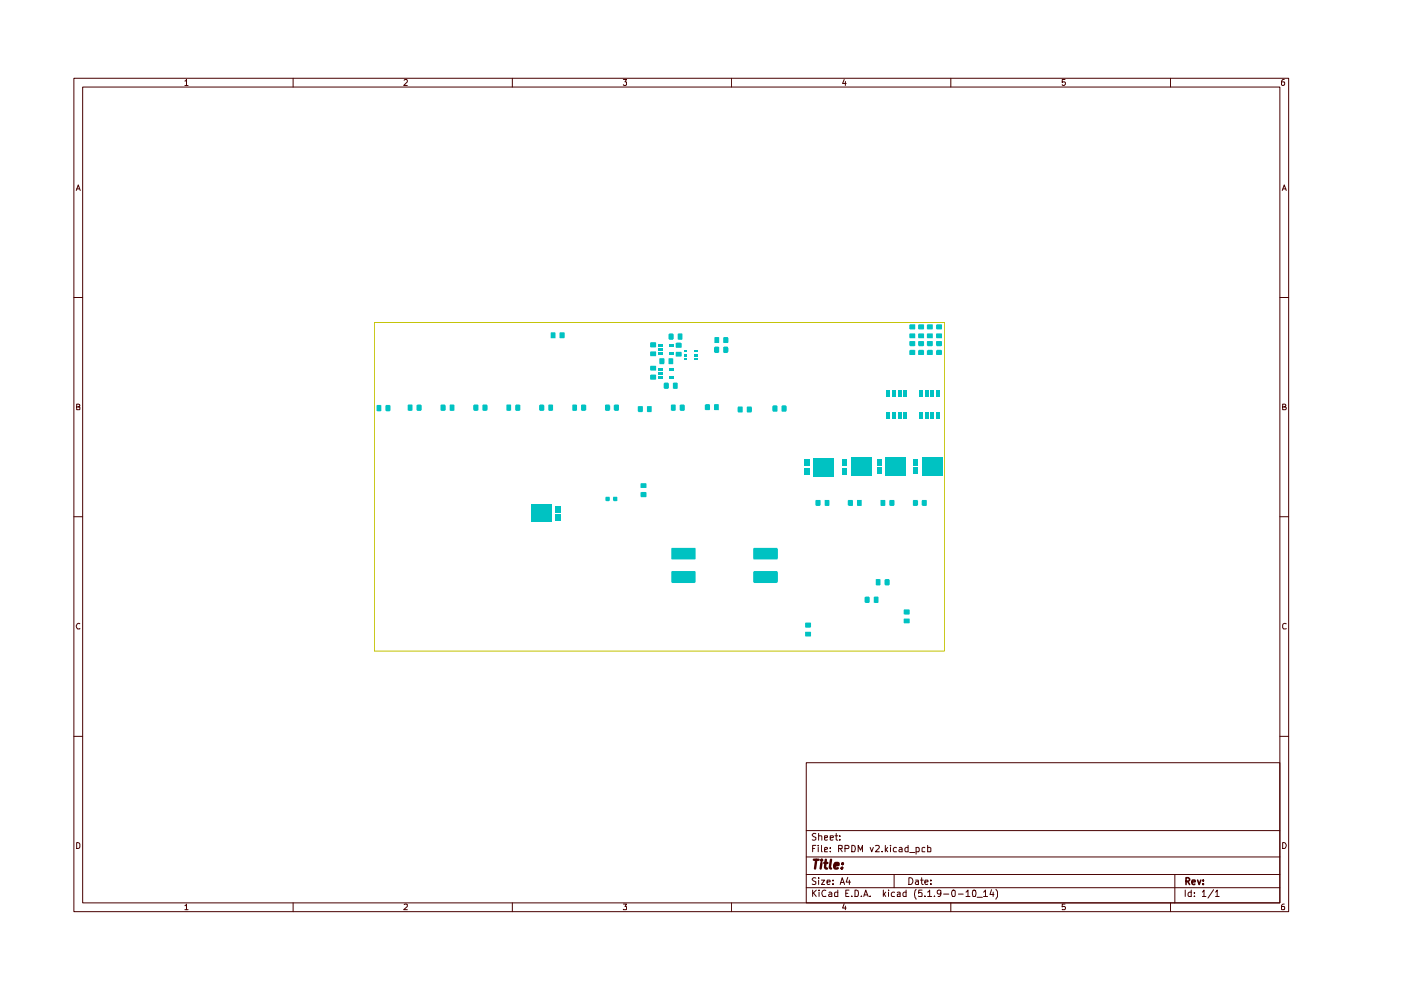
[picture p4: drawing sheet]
<svg xmlns="http://www.w3.org/2000/svg" width="297mm" height="210mm" viewBox="0 0 297 210" stroke-linecap="round" stroke-linejoin="round" font-family="sans-serif">
<g fill="none" stroke="#480000" stroke-width=".21">
<path d="M15.7 16.6h257.5v176.7h-257.5zM17.5 18.5h253.9v172.9h-253.9zM39.2 17.2l.3-.4v1.3M39.2 18.1h.7M62.1 16.6v1.9M85.7 17l.2-.2h.3l.2 .2v.4l-.8 .7h.8M108.6 16.6v1.9M132.2 16.8h.6l-.3 .6h.3v.5l-.1 .2h-.4l-.1-.2M155.1 16.6v1.9M179 16.8l-.4 .9h.8M179.2 17.3v.8M201.6 16.6v1.9"/>
<path d="M225.8 16.8h-.6v.6h.5l.2 .1v.4l-.3 .2-.4-.2M248.2 16.6v1.9M272.3 16.8l-.4 .1-.2 .3v.7l.2 .2 .4-.1v-.6h-.5l-.1 .1M16.2 40.4l.4-1.2 .4 1.2M16.3 40h.5M271.9 40.4l.4-1.2 .4 1.2M272 40h.6M15.7 63.1h1.8M271.4 63.1h1.8M16.3 86.3h.4l.2-.3-.1-.2-.5-.1v1.2h.5l.1-.5-.2-.1M271.9 86.3l.6-.1v-.4l-.6-.1v1.2h.6l.2-.5-.3-.1M15.7 109.6h1.8"/>
<path d="M271.4 109.6h1.8M16.9 132.2h-.1a.66 .66 0 0 0-.6 .4 .66 .66 0 0 0 .2 .7h.5M272.7 132.2h-.3l-.5 .3v.6l.2 .2h.6M15.7 156.1h1.8M271.4 156.1h1.8M16.3 178.6a.52 .52 0 0 1 .6 .4v.6a.52 .52 0 0 1-.6 .3zM170.9 161.7h100.5v29.7h-100.5zM170.9 176.1h100.5M172.3 179.9h.4M173 179.2h-.7v1.4M173 176.8l-.5-.1-.3 .3 .3 .4 .5 .1v.5l-.3 .1h-.5M173.5 179.2v.1"/>
<path d="M173.5 179.7v.9M173.6 177.3l.6-.1v.9M173.6 176.7v1.4M174.2 179.2v1.2l.1 .2M174.8 177.6l.6-.1v-.3h-.6v.9h.6M176 179.7v.2M176 177.6l.7-.1-.1-.3h-.6v.9h.6M177 177.2h.6M177.3 176.7v1.4h.3M177.8 179.9h.7l.1-.6-.8-.1v1.4M178.1 178v.1M178.1 177.2v.2"/>
<path d="M178.1 179.9l.5 .7M179.2 179.9h.6l.2-.2-.1-.4-.7-.1v1.4M180.6 179.2l.7 .2 .1 .6-.3 .6h-.5zM184.5 179.7l.3 .9 .4-.9M185.6 179.3l.6-.1 .2 .3v.3l-.8 .8h.8M187.7 179.2v1.4M188.2 179.7l-.5 .6M188.8 179.2v.1M188.8 179.7v.9M190.1 179.7h-.4l-.3 .2 .1 .6 .6 .1M190.7 179.7h.4l.2 .2v.7h-.6l-.1-.3 .7-.3M192.5 179.2v1.4h-.5l-.1-.7 .2-.2h.4"/>
<path d="M194.2 179.7h.4l.3 .2-.1 .7h-.6M194.2 179.7v1.4M196.1 179.7h-.4l-.2 .1v.7l.6 .1M196.7 179.2v1.4h.6l.1-.8-.3-.1h-.4M271.9 178.6a.65 .65 0 0 1 .8 .7 .65 .65 0 0 1-.8 .6zM39.2 192l.3-.3v1.2M39.2 192.9h.7M62.1 191.4v1.9M85.7 191.8h.7v.4l-.8 .7h.8M108.6 191.4v1.9M132.2 191.7h.6l-.3 .5 .3 .1v.5h-.6M155.1 191.4v1.9"/>
<path d="M170.9 188.2h100.5M170.9 185.4h100.5M170.9 181.7h100.5M172.3 188.7v1.4M172.5 189.3l.6 .8M173 186.2l-.5-.1-.3 .3 .3 .4 .5 .1v.5l-.3 .1h-.5M173.1 188.7l-.8 .8M173.6 186.1v.2M173.6 186.6v.9M173.7 188.7v.1M173.7 189.1v1M174.2 186.6h.6l-.6 .9h.6"/>
<path d="M174.8 180.2l.6-.2v-.3h-.6v.9h.6M175.1 188.8a.62 .62 0 0 0-.8 .2 .62 .62 0 0 0 0 .7l.2 .4 .6-.1M175.3 187l.7-.1-.1-.3h-.5l-.1 .2 .1 .7h.5M175.8 189.2l.3-.1 .3 .3v.7h-.6l-.1-.4 .7-.2M176 180.5v.1M176.6 187.4v.1M176.6 186.6v.2M177.6 188.7v1.4h-.6v-.8l.2-.2 .4 .1M178.1 187.5l.5-1.4 .5 1.4M178.2 187.1h.7M179 191.6l-.4 .9h.8M179.2 192.1v.8"/>
<path d="M179.3 189.4h.4M179.7 186l-.3 1h.9M180 188.7h-.7v1.4h.7M180.1 186.6v.9M180.6 190v.1M181.3 188.7l.6 .2 .1 .6-.2 .6h-.5zM181.9 180.6v-1.4l.6 1.1 .4-1.1v1.4M182.6 190v.1M183.1 190.1l.5-1.4 .5 1.4M183.2 189.7h.7M184.5 190v.1M187 180.5v.1"/>
<path d="M187.3 188.7v1.4M187.5 189.6l.3 .5M187.8 189.1l-.5 .6M187.8 180.1l.4 .5M188.4 188.7v.1M188.4 189.1v1M189.6 185.4v2.8M189.7 189.2l-.4-.1-.3 .4 .1 .6h.6M190.2 189.2h.6v.9h-.6v-.4l.6-.2M192.1 188.7v1.4h-.5l-.2-.3 .1-.5 .3-.2 .3 .1M192.7 186.1a.73 .73 0 0 1 .9 .7 .73 .73 0 0 1-.9 .7zM192.9 180.8h1.1"/>
<path d="M194.1 186.6h.5l.1 .9M194.2 188.6a1.8 1.8 0 0 0 0 2.1M194.7 186.9h-.5l-.1 .3 .1 .3h.5M195.2 186.6h.5M195.4 186.1v1.2l.3 .2M195.5 188.7h-.7l-.1 .7 .2-.2 .5 .1 .1 .7h-.8M196.1 187l.7-.1-.1-.3h-.5l-.1 .2 .1 .7h.5M196.1 190v.1M196.7 189.1l.4-.4v1.4M196.7 190.1h.8M197.4 187.4v.1M197.4 186.6v.2"/>
<path d="M198.1 190v.1M199.5 189.3v.2l-.3 .1-.4-.1v-.7h.7v.9l-.3 .4h-.3M200.1 189.6h1.1M201.6 191.4v1.9M201.9 188.8l.4-.1 .2 .3v.8l-.1 .3h-.5l-.1-.3v-.6zM203.2 189.6h1M204.8 189.1l.4-.4v1.4M204.8 190.1h.9M206.2 188.8h.6l.1 .8-.1 .5-.6-.1zM207.2 190.2h1.1M208.5 189.1l.5-.4v1.4M208.5 190.1h.9"/>
<path d="M210.2 188.6l-.3 1.1h.8M210.6 189.1v1M211.2 188.6l.3 .5v1l-.3 .6M225.8 191.7h-.6v.6l.5-.1 .2 .2v.3l-.2 .2-.5-.1M248.2 191.4v1.9M249.1 185.4v6M251.3 188.7v1.4M252.6 188.7v1.4h-.5l-.2-.3 .1-.5 .2-.2 .4 .1M253.2 190v.1M253.2 189.2v.2M254.9 189.1l.4-.4v1.4M254.9 190.1h.8"/>
<path d="M257.3 188.6l-1.2 1.8M257.7 189.1l.4-.4v1.4M257.7 190.1h.8M272.3 191.7l-.4 .1-.2 .2v.8l.6 .1v-.7h-.5l-.1 .2"/>
</g>
<path d="M251.5 186.9h.5l.2-.3v-.2l-.2-.3h-.5v1.4M251.8 186.9l.4 .6M252.7 187l.7-.1-.1-.3h-.5l-.1 .2 .1 .7h.5M253.9 186.6l.4 .9 .3-.9M255.1 187.4v.1M255.1 186.6v.2" fill="none" stroke="#480000" stroke-width=".34"/>
<path d="M172.6 182.3h1M173.1 182.3l-.3 1.8M174.2 183l-.2 1.1M174.2 182.3v.2l.1-.1-.1-.1v.2M174.8 183h.6M175.1 182.3l-.2 1.6 .4 .2M176.2 182.3l-.3 1.6 .3 .2M176.9 183.6l.9-.2v-.4h-.6l-.2 .2v.9h.6M178.6 184l-.1 .1h-.1l.2-.1-.1 .1M178.6 183v.2" fill="none" stroke="#480000" stroke-width=".51"/>
<g fill="#00c2c2">
<path d="M139.6 74.6h.9v.6h-.9z"/>
<path d="M139.6 73.7h.9v.6h-.9z"/>
<path d="M139.6 72.9h.9v.5h-.9z"/>
<path d="M141.8 72.9h.9v.5h-.9z"/>
<path d="M141.8 74.6h.9v.6h-.9z"/>
<path d="M141.9 70.7h.8l.1 .2v1l-.1 .2h-.8l-.2-.2v-1z"/>
<path d="M116.8 70.5h1v1.2h-1z"/>
<path d="M118.7 70.4l1 .1-.1 1.2-1-.1z"/>
<path d="M116.2 85.9h1.1v1.1h-1.1z"/>
<path d="M114.4 85.9l.8-.1 .2 .1v1.1l-.2 .1h-.7l-.2-.1z"/>
<path d="M123.2 85.9l.9-.1 .2 .1-.1 1.1-.8 .1-.2-.1z"/>
<path d="M121.3 85.9h1v1.1h-1z"/>
<path d="M81.9 85.9h.7l.2 .1v1l-.2 .2h-.7l-.2-.2v-1z"/>
<path d="M79.8 85.9h1.1v1.2h-1.1z"/>
<path d="M88.4 85.9l.8-.1 .2 .1v1.1l-.2 .1h-.7l-.2-.1z"/>
<path d="M86.4 85.9h1.1v1.1h-1.1z"/>
<path d="M93.4 85.9l.9-.1 .2 .1-.1 1.1-.8 .1-.2-.1z"/>
<path d="M95.3 85.9h1.1v1.1h-1.1z"/>
<path d="M102.3 85.9h1v1.1l-.9 .1-.1-.1z"/>
<path d="M100.3 85.9l.2-.1 .9 .1v1.1l-.1 .1-.9-.1z"/>
<path d="M109.3 85.9l.9-.1 .1 .1v1.1l-.1 .1h-.8l-.2-.1z"/>
<path d="M107.4 85.9h1v1.1h-1z"/>
<path d="M112.6 106.9h4.3v3.8h-4.3z"/>
<path d="M117.7 109.1h1.1v1.3h-1.1z"/>
<path d="M117.7 107.3h1.1v1.3h-1.1z"/>
<path d="M139.6 79.8h.9v.6h-.9z"/>
<path d="M139.6 78.9h.9v.6h-.9z"/>
<path d="M139.6 78.1h.9v.6h-.9z"/>
<path d="M141.8 78.1h.9v.6h-.9z"/>
<path d="M141.8 79.8h.9v.6h-.9z"/>
<path d="M140.7 81.3l.2-.2h.7l.2 .2v1l-.2 .2h-.7l-.2-.2z"/>
<path d="M142.7 81.2h1v1.2h-1z"/>
<path d="M137.8 79.5l1.2-.1 .1 1-1.2 .1z"/>
<path d="M135.8 104.4h1.3v.9l-1.2 .1z"/>
<path d="M135.8 102.5l1.2-.1 .1 1-1.2 .1z"/>
<path d="M142.3 116.2h5.1l.1 2.3-5.1 .1z"/>
<path d="M142.3 121.2l.2-.1h4.8l.2 .1v2.2l-.2 .2h-4.8l-.2-.2z"/>
<path d="M137.2 86.2l1-.1-.1 1.3-.9-.1z"/>
<path d="M135.3 86.1l1 .1v1l-.2 .2h-.7l-.2-.2z"/>
<path d="M144.2 85.9l.8-.1 .2 .1v1.1l-.2 .1h-.7l-.2-.1z"/>
<path d="M142.2 85.9h1.1v1.1h-1.1z"/>
<path d="M130.2 85.9h1v1.1l-.1 .1-.9-.1z"/>
<path d="M128.3 85.9h1v1.1l-.9 .1-.1-.1z"/>
<path d="M130 105.4l.8-.1 .1 .9-.8 .1-.1-.2z"/>
<path d="M128.4 105.4l.8-.1 .1 .9h-.9z"/>
<path d="M151.4 85.8h1v1.2l-1-.1z"/>
<path d="M158.3 86.3l1-.1 .1 1.1-.1 .2-1-.1z"/>
<path d="M156.5 86.2l1 .1-.1 1.2h-.9l-.1-.2z"/>
<path d="M165.7 86.1l.2-.2 .8 .1 .1 1.1-.2 .2-.9-.1z"/>
<path d="M163.8 86l.9-.1 .1 .2v1.1l-.9 .1-.2-.2z"/>
<path d="M149.4 85.9l.2-.2h.8l.1 .2v1.1l-1.1-.1z"/>
<path d="M151.4 73.7l.2-.2 .9 .1v1.1l-.2 .1h-.7l-.2-.1z"/>
<path d="M153.3 73.6h1v1.2h-1z"/>
<path d="M151.5 71.5h1l-.1 1.2h-.9z"/>
<path d="M153.5 71.5h.8l.1 .1-.1 1.1-1-.1v-1z"/>
<path d="M147.2 75.9h.7v.5h-.7z"/>
<path d="M147.2 75h.7v.5h-.7z"/>
<path d="M147.2 74.2h.7v.4h-.7z"/>
<path d="M139.8 76l1-.1v1.3l-1-.1z"/>
<path d="M141.7 76h1v1.2l-1-.1z"/>
<path d="M137.9 74.5h1.1l.1 1h-1.2z"/>
<path d="M137.8 72.6h1.2l.1 1-1.2 .1z"/>
<path d="M137.8 77.6h1.2l.1 1h-1.2z"/>
<path d="M143.8 70.7l.9 .1v1.2h-1z"/>
<path d="M143.3 74.7l1.1-.1 .1 .9-1.2 .1z"/>
<path d="M143.3 72.7l1.1-.1 .1 .2v.9h-1.2z"/>
<path d="M145.1 74.2h.6v.4h-.6z"/>
<path d="M145.1 75h.6v.5h-.6z"/>
<path d="M145.1 75.9h.6v.5h-.6z"/>
<path d="M174.8 106l1.1 .1-.1 1.2-1-.1z"/>
<path d="M172.9 106.1h1.1v1l-.2 .2h-.7l-.2-.2z"/>
<path d="M170.6 99.3h1.1v1.4h-1.1z"/>
<path d="M170.6 97.5h1.1v1.3h-1.1z"/>
<path d="M159.9 116.2h4.9l.1 .2v2l-.1 .2h-5l-.1-2.3z"/>
<path d="M159.9 121.1h4.9l.1 .2v2.1l-.2 .2h-4.8l-.2-.2v-2.2z"/>
<path d="M170.8 133.9h1.1l.1 1-1.2 .1z"/>
<path d="M170.7 132.1l1.2-.1 .1 .9-.2 .2-1.1-.1z"/>
<path d="M191.6 129.3l1.2-.1 .1 1h-1.3z"/>
<path d="M191.7 131.1h1.1l.1 1-1.2 .1z"/>
<path d="M185.8 122.8l.9 .1v1.1h-1z"/>
<path d="M187.5 122.9l.2-.1h.8l.1 .1v1.1l-.1 .1h-.8l-.2-.1z"/>
<path d="M185.3 126.5l1 .1v1.2h-1z"/>
<path d="M183.3 126.7l.2-.2h.7l.2 .2v1l-.2 .1h-.7l-.2-.1z"/>
<path d="M181.7 106.1l1-.1-.1 1.3-.9-.1z"/>
<path d="M188.6 106.1h1.1v1l-.2 .2h-.8l-.1-.2z"/>
<path d="M186.7 106l1 .1-.1 1.2-.9-.1z"/>
<path d="M193.5 106.1l1.1-.1v1l-.1 .3-1-.1z"/>
<path d="M187.8 96.9h4.3v3.9h-4.3z"/>
<path d="M195.5 106l1 .1-.1 1.2h-.8l-.2-.2z"/>
<path d="M193.6 99.1h1v1.4h-1z"/>
<path d="M193.6 97.3h1v1.3h-1z"/>
<path d="M195.5 96.9h4.3v3.9h-4.3z"/>
<path d="M179.7 106.1h1.1v1.2h-.9l-.2-.2z"/>
<path d="M178.6 99.2h1v1.4h-1z"/>
<path d="M178.6 97.4h1v1.3h-1z"/>
<path d="M180.4 97h4.3v3.9h-4.3z"/>
<path d="M172.5 97.1h4.3v3.9h-4.3z"/>
<path d="M185.9 99.1h1v1.4h-1z"/>
<path d="M185.9 97.3h1v1.3h-1z"/>
<path d="M198.5 72.3h1.1l.1 1-1.1 .1-.1-.2z"/>
<path d="M198.5 68.9l.1-.2h1l.1 1.1h-1.1l-.1-.1z"/>
<path d="M198.5 70.7h1.1l.1 1h-1.2z"/>
<path d="M196.5 68.9l.2-.2h1l.1 1.1h-1.2z"/>
<path d="M196.5 70.8l1.2-.1 .1 1h-1.2z"/>
<path d="M194.6 68.9l.2-.2h1l.1 1.1h-1.1l-.2-.1z"/>
<path d="M194.7 70.7h1.1l.1 1h-1.2z"/>
<path d="M192.8 68.9l.2-.2h1l.1 1.1h-1.1l-.2-.1z"/>
<path d="M192.9 70.7h1.1l.1 1h-1.2z"/>
<path d="M196.5 72.4l1.2-.1 .1 1-1.1 .1-.2-.2z"/>
<path d="M196.5 74.3l.3-.1 1 .1v.9l-1.2 .1z"/>
<path d="M194.7 72.3h1.1l.1 1-1.1 .1-.2-.2z"/>
<path d="M192.9 72.3h1.1l.1 1-1.1 .1-.2-.2z"/>
<path d="M192.8 74.3l.2-.1 1.1 .1v.9l-1.2 .1z"/>
<path d="M198.5 74.3l.2-.1 1 .1v.9l-1.2 .1z"/>
<path d="M194.6 74.3l.3-.1 1 .1v.9l-1.2 .1z"/>
<path d="M191.5 82.7h.8v1.5h-.8z"/>
<path d="M190.3 82.7h.8v1.5h-.8z"/>
<path d="M198.5 82.7h.7v1.5h-.7z"/>
<path d="M197.3 82.7h.7v1.5h-.7z"/>
<path d="M196.1 82.7h.7v1.5h-.7z"/>
<path d="M194.9 82.7h.8v1.5h-.8z"/>
<path d="M188 87.4h.7v1.4h-.7z"/>
<path d="M189.1 87.4h.8v1.4h-.8z"/>
<path d="M190.3 87.4h.8v1.4h-.8z"/>
<path d="M189.1 82.7h.8v1.5h-.8z"/>
<path d="M188 82.7h.7v1.5h-.7z"/>
<path d="M191.5 87.4h.8v1.4h-.8z"/>
<path d="M194.9 87.4h.8v1.4h-.8z"/>
<path d="M196.1 87.4h.7v1.4h-.7z"/>
<path d="M197.3 87.4h.7v1.4h-.7z"/>
<path d="M198.5 87.4h.7v1.4h-.7z"/>
</g>
<path d="M79.4 68.4h120.9v69.6h-120.9z" fill="none" stroke="#c2c200" stroke-width=".21"/>
</svg>
